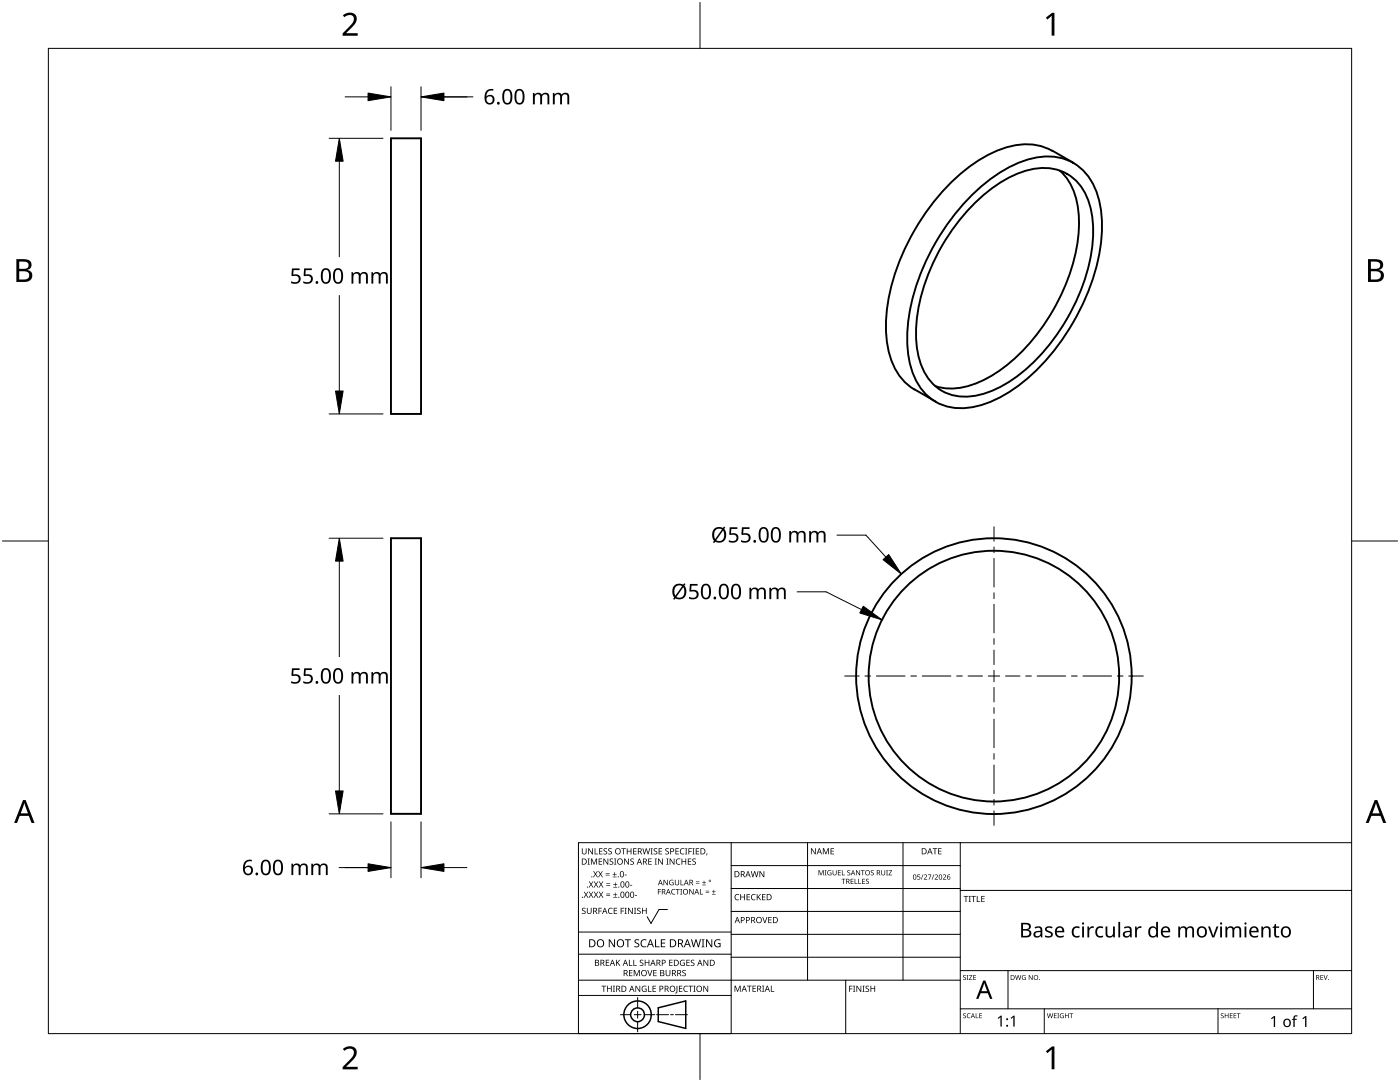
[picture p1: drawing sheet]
<svg xmlns="http://www.w3.org/2000/svg" width="279mm" height="216mm" viewBox="0 0 279 216" stroke-linecap="round" stroke-linejoin="round" font-family="sans-serif">
<g fill="none" stroke="#000" stroke-width=".38">
<path d="M78 27.6h6v55h-6zM193.5 39.4a27.3 27.3 0 0 1 12.4-7.8 10.3 10.3 0 0 1 13.3 7.7 28.1 28.1 0 0 1-1.2 16.6 44.7 44.7 0 0 1-15.2 21.4 18.6 18.6 0 0 1-12.1 4.1 9.8 9.8 0 0 1-8.4-6.6 24.3 24.3 0 0 1-.5-14 45.8 45.8 0 0 1 11.7-21.4zM210 30.1a12.4 12.4 0 0 0-11.4 .1 36.1 36.1 0 0 0-14.9 13.7 40.3 40.3 0 0 0-6.9 22.1 14.2 14.2 0 0 0 4.6 10.9l1.1 .8M210 30.1l4.2 2.4M211.5 34a13.2 13.2 0 0 1 3.8 10 37.9 37.9 0 0 1-8.6 23 27.9 27.9 0 0 1-13.6 10.1 11.3 11.3 0 0 1-6.5-.1M194.5 40.5a23.3 23.3 0 0 1 11.9-6.8 9.4 9.4 0 0 1 11.2 7.6 27.1 27.1 0 0 1-1.7 16.2 38.6 38.6 0 0 1-15.4 19.2 13.4 13.4 0 0 1-11.3 1.8 10.4 10.4 0 0 1-6.1-8.6 32 32 0 0 1 3.8-18.8 41.3 41.3 0 0 1 7.6-10.6zM182.5 77.7l4.2 2.4M78 107.4h6v55h-6z"/>
<circle cx="198.3" cy="134.9" r="27.5"/>
<circle cx="198.3" cy="134.9" r="25"/>
</g>
<path d="M9.7 9.7h260v196.5h-260z" fill="none" stroke="#000" stroke-width=".2"/>
<path d="M139.7 .5v9.2M.5 108h9.2M269.7 108h9.2M139.7 206.2v9.2" fill="none" stroke="#000" stroke-width=".2"/>
<g fill="#000">
<path d="M68.4 3.1a1.64 1.64 0 0 1 2.8 .4 2.52 2.52 0 0 1-1.2 2.2l-.9 .9h2.3v.5h-3v-.4l1.2-1.2a1.95 1.95 0 0 0 .9-2.2 1.23 1.23 0 0 0-1.8 .1zM208.7 3.5l1.3-.9h.4v4.5h-.5v-4l-.9 .8zM68.4 209.3a1.64 1.64 0 0 1 2.8 .4 2.52 2.52 0 0 1-1.2 2.2l-.9 1h2.3v.5h-3v-.5l1.2-1.2a1.95 1.95 0 0 0 .9-2.1 1.23 1.23 0 0 0-1.8 .1zM208.7 209.8l1.3-1h.4v4.6h-.5v-4l-.9 .7z"/>
<path d="M3.3 51.7h1.3a1.28 1.28 0 0 1 1.7 1.3 1.04 1.04 0 0 1-.9 .9 1.23 1.23 0 0 1 1 1.5 1.23 1.23 0 0 1-1.5 .9h-1.6zM3.8 54.1v1.7h1a.86 .86 0 0 0 1-.9 .86 .86 0 0 0-1.1-.8zM3.8 52.2v1.4h.9a.78 .78 0 0 0 1-.7 .78 .78 0 0 0-1.1-.7z"/>
<path d="M273 51.7h1.3a1.28 1.28 0 0 1 1.7 1.3 1.04 1.04 0 0 1-.8 .9 1.23 1.23 0 0 1 1 1.5 1.23 1.23 0 0 1-1.6 .9h-1.6zM273.6 54.1v1.7h.9a.86 .86 0 0 0 1.1-.9 .86 .86 0 0 0-1.1-.8zM273.6 52.2v1.4h.8a.78 .78 0 0 0 1-.7 .78 .78 0 0 0-1.1-.7z"/>
<path d="M4.6 159.6h.5l1.8 4.6h-.6l-.6-1.4h-1.8l-.5 1.4h-.6zM4.8 160.2l-.7 2.1h1.5z"/>
<path d="M274.3 159.6h.6l1.7 4.6h-.6l-.5-1.4h-1.8l-.6 1.4h-.5zM274.6 160.2l-.7 2.1h1.4z"/>
</g>
<g fill="none" stroke="#000" stroke-width=".2">
<path d="M145.9 168.1v38.1h-30.5v-38.1h154.3M145.9 172.7h45.7M145.9 177.3h45.7M161.2 168.1v27.5M180.2 168.1v27.5M191.6 168.1v38.1M191.6 177.7h78.1M115.4 198.6h30.5M115.4 195.6h76.2M115.4 190.4h30.5M115.4 186h30.5M127.3 199v2.1"/>
<path d="M133.2 181.5h-1.7l-1.6 2.8-.7-1.4M145.9 181.9h45.7M145.9 186.4h45.7M145.9 191h45.7M168.8 195.6v10.6M191.6 193.7h78.1M201.2 193.7v7.6M262.1 193.7v7.6M123.8 202.5h2.1M126.6 202.5h1.3M127.3 201.8v1.4M127.3 203.8v2.1"/>
<path d="M128.6 202.5h2.1M131 202.5h2.4M133.8 202.5h.6M134.8 202.5h2.4M191.6 201.3h78.1M208.4 201.3v4.9M243.1 201.3v4.9"/>
</g>
<g fill="#000">
<path d="M116.1 169.3h.2v.8a.32 .32 0 0 0 .3 .3 .32 .32 0 0 0 .3-.3v-.8h.2v.8a.47 .47 0 0 1-.5 .4 .47 .47 0 0 1-.5-.5zM116.5 177.9h.2l.3 .5 .3-.5h.1l-.4 .6 .4 .6h-.1l-.3-.5-.4 .5h-.1l.4-.6zM117.3 171.3h.4l-.1 .1v1l.1 .1h-.4l.1-.1v-1zM117.4 169.3h.2l.6 1v-1h.1v1.2h-.1l-.7-1v1h-.1zM117.5 177.9h.2l.3 .5 .3-.5h.1l-.4 .6 .4 .6h-.1l-.4-.5-.3 .5h-.1l.4-.6zM117.5 175.9h.2l.3 .5 .3-.5h.1l-.4 .6 .5 .6h-.2l-.3-.5-.4 .5h-.1l.4-.6zM117.9 171.3h.3l.3 1 .4-1h.3v1.2h-.2v-1l-.4 1h-.1l-.4-1v1h-.2zM118.7 169.3h.1v1h.6v.2h-.7zM118.4 173.8h.1l.3 .5 .3-.5h.2l-.4 .6 .4 .7h-.1l-.4-.6-.3 .6h-.1l.4-.7zM118.5 177.9h.2l.2 .5 .3-.5h.2l-.4 .6 .4 .6h-.1l-.4-.5-.3 .5h-.1l.4-.6zM118.5 175.9h.2l.3 .5 .3-.5h.1l-.4 .6 .4 .6h-.1l-.3-.5-.4 .5h-.1l.4-.6zM119.5 171.3h.7v.1h-.6v.4h.5v.2h-.5v.4h.6v.1h-.7z"/>
<path d="M119.6 169.3h.6v.1h-.5v.4h.5v.1h-.5v.4h.5v.2h-.6zM119.4 173.8h.1l.3 .5 .3-.5h.2l-.4 .6 .4 .7h-.1l-.4-.6-.3 .6h-.2l.5-.7zM119.5 177.9h.1l.3 .5 .3-.5h.2l-.4 .6 .4 .6h-.1l-.4-.5-.3 .5h-.1l.4-.6zM119.5 175.9h.2l.3 .5 .3-.5h.1l-.4 .6 .4 .6h-.1l-.4-.5-.3 .5h-.1l.4-.6zM120.9 174.6h.8v.1h-.8zM120.9 174.2h.8v.1h-.8zM121 178.7h.8v.1h-.8zM121 178.3h.8v.1h-.8zM121 176.6h.8v.1h-.8zM121 176.3h.8v.1h-.8zM120.5 169.4l.4-.1h.3l-.1 .1a.25 .25 0 0 0-.4-.1 .25 .25 0 0 0 0 .4l.4 .3 .1 .2-.3 .3-.5-.1v-.1h.2a.27 .27 0 0 0 .4-.1 .27 .27 0 0 0-.3-.3l-.2-.2zM120.4 171.3h.2l.7 1-.1-1h.2v1.2h-.2l-.6-1v1h-.2z"/>
<path d="M121.4 169.4l.5-.1h.2v.1a.25 .25 0 0 0-.4-.1 .25 .25 0 0 0 0 .4l.4 .3v.2l-.2 .3-.5-.1v-.1h.1a.27 .27 0 0 0 .5-.1 .27 .27 0 0 0-.4-.3l-.2-.2zM122.3 174.9h.8v.2h-.8zM122.4 179h.8v.1h-.8zM122.4 177h.8v.1h-.8zM121.7 171.4l.4-.1 .3 .1-.1 .1a.25 .25 0 0 0-.4-.1 .25 .25 0 0 0 0 .4 .42 .42 0 0 1 .5 .5 .42 .42 0 0 1-.7 .2l-.1-.2 .2 .1a.27 .27 0 0 0 .5-.2 .27 .27 0 0 0-.4-.3l-.2-.2zM122.6 174h.1v.4h.4v.1h-.4v.4h-.1v-.4h-.3v-.1h.3zM122.7 178.1h.1v.4h.4v.1h-.4v.3h-.1v-.3h-.3v-.1h.3zM122.7 176.1h.2v.3h.3v.2h-.3v.3h-.2v-.3h-.3v-.2h.3zM122.6 171.3h.4l-.1 .1v1l.1 .1h-.4l.1-.1v-1zM124 169.3h.9v.1h-.4v1.1h-.1v-1.1h-.4zM124.7 174.5h.4v.2h-.4zM124.6 171.3h.1l.7 1v-1h.1v1.2h-.2l-.6-1v1h-.1z"/>
<path d="M125.7 176.6h.5v.1h-.5zM125.1 169.3h.1v.5h.7v-.5h.1v1.2h-.1v-.6h-.7v.6h-.1zM125.8 171.4l.5-.1 .2 .1v.1a.25 .25 0 0 0-.4-.1 .25 .25 0 0 0 0 .4 .42 .42 0 0 1 .4 .5 .42 .42 0 0 1-.7 .2v-.2l.1 .1a.27 .27 0 0 0 .5-.2 .27 .27 0 0 0-.4-.3l-.2-.2zM126.7 178.6h.4v.2h-.4zM126.4 169.3h.6v.1h-.5v.4h.5v.1h-.5v.4h.5v.2h-.6zM128.2 169.3h.2l.2 1 .3-1h.2l.2 1 .3-1h.1l-.3 1.2h-.1l-.3-1.1-.3 1.1h-.2zM129.4 171.3h.7v.1h-.6v.4h.5v.2h-.5v.4h.6v.1h-.7zM129.8 169.3h.5l-.2 .1v1l.2 .1h-.5l.2-.1v-1zM130.7 171.3h.4l-.1 .1v1l.1 .1h-.4l.1-.1v-1zM130.5 169.4l.4-.1h.3l-.1 .1a.25 .25 0 0 0-.4-.1 .25 .25 0 0 0 0 .4l.4 .3 .1 .2-.2 .3-.6-.1v-.1h.2a.27 .27 0 0 0 .4-.1 .27 .27 0 0 0-.3-.3l-.2-.2zM131.3 177.4h.6v.1h-.5v.4h.5v.1h-.5v.5h-.1zM131.4 169.3h.7v.1h-.5v.4h.5v.1h-.5v.4h.5v.2h-.7z"/>
<path d="M131.3 171.3h.2l.7 1v-1h.1v1.2h-.2l-.6-1v1h-.2zM132.4 175.6h.2l.6 .9v-.9h.1v1h-.2l-.6-.9v.9h-.1zM133 171.3h.4l-.1 .1v1l.1 .1h-.4l.1-.1v-1zM132.8 169.4l.4-.1h.3l-.1 .1a.25 .25 0 0 0-.3-.1 .25 .25 0 0 0 0 .4l.4 .3v.2l-.2 .3-.5-.1v-.1h.1a.27 .27 0 0 0 .5-.1 .27 .27 0 0 0-.4-.3l-.2-.2zM133.7 175.7l.5-.2 .2 .1v.1a.45 .45 0 0 0-.7 .4 .45 .45 0 0 0 .6 .4v-.3h-.2v-.1h.3v.5a.6 .6 0 0 1-.8-.1 .6 .6 0 0 1 .1-.8zM134.1 177.5l.4-.1h.3l-.1 .2a.44 .44 0 0 0-.6 .4 .44 .44 0 0 0 .6 .3 .52 .52 0 0 1-.7 0 .52 .52 0 0 1 .1-.8zM133.6 171.3h.2l.7 1v-1h.1v1.2h-.2l-.6-1v1h-.2zM134.9 177.4h.8v.1h-.4v1h-.1v-1h-.3zM135 171.5l.5-.2 .3 .1-.1 .1a.49 .49 0 0 0-.7 .4 .49 .49 0 0 0 .7 .5 .52 .52 0 0 1-.6 0 .52 .52 0 0 1-.2-.6zM134.8 169.3h.7v.1h-.6v.4h.5v.1h-.5v.4h.6v.2h-.7zM134.7 175.6h.1v.7a.28 .28 0 0 0 .3 .2 .28 .28 0 0 0 .3-.2v-.7h.1v.7a.42 .42 0 0 1-.4 .4 .42 .42 0 0 1-.4-.4zM135.8 175.6h.2v.9h.4v.1h-.6z"/>
<path d="M135.8 177.4h.3l-.1 .1v.9l.1 .1h-.3l.1-.1v-.9zM135.8 169.4l.4-.1h.4l-.1 .1h-.2a.49 .49 0 0 0-.4 .6 .49 .49 0 0 0 .7 .3 .52 .52 0 0 1-.7 .1 .52 .52 0 0 1-.2-.6zM136 171.3h.2v.5h.6v-.5h.1v1.2h-.1v-.5h-.6v.5h-.2zM136.7 169.3h.5l-.2 .1v1l.2 .1h-.5l.2-.1v-1zM137.4 169.3h.7v.1h-.6v.4h.5v.2h-.5v.5h-.1zM137.3 171.3h.7v.1h-.6v.4h.5v.2h-.5v.4h.6v.1h-.7zM137.6 177.4h.1l.6 .9v-.9h.1v1.1h-.1l-.6-.9v.9h-.1zM138.2 169.3h.4l-.1 .1v1l.1 .1h-.4l.1-.1v-1zM138.9 176.2h.7v.1h-.7zM138.9 175.9h.7v.1h-.7zM138.2 171.4l.4-.1 .3 .1-.1 .1a.25 .25 0 0 0-.4-.1 .25 .25 0 0 0 0 .4 .42 .42 0 0 1 .5 .5 .42 .42 0 0 1-.7 .2l-.1-.2 .2 .1a.27 .27 0 0 0 .5-.2 .27 .27 0 0 0-.4-.3l-.2-.2zM138.9 169.3h.6v.1h-.5v.4h.5v.1h-.5v.4h.5v.2h-.6z"/>
<path d="M139.7 177.4h.1v1h.5v.1h-.6zM140.1 176.5h.8v.1h-.8zM140.5 175.7h.1v.3h.3v.2h-.3v.3h-.1v-.3h-.4v-.2h.4zM140.8 178h.7v.2h-.7zM140.8 177.7h.7v.1h-.7zM141 170.3h.2l-.3 .4zM142.1 178.4h.7v.1h-.7zM142.4 177.6h.1v.3h.3v.1h-.3v.3h-.1v-.3h-.3v-.1h.3zM146.8 178.6l.4-.2 .3 .1v.1a.49 .49 0 0 0-.7 .4 .49 .49 0 0 0 .7 .5 .52 .52 0 0 1-.7 0 .52 .52 0 0 1-.2-.6zM147.7 178.4h.2v.5h.6v-.5h.2v1.2h-.2v-.5h-.6v.5h-.2zM149 178.4h.7v.1h-.5v.4h.4v.2h-.4v.4h.5v.1h-.7zM150 178.6l.5-.2 .3 .1-.1 .1a.49 .49 0 0 0-.7 .4 .49 .49 0 0 0 .8 .5 .52 .52 0 0 1-.7 0 .52 .52 0 0 1-.2-.6z"/>
<path d="M149.8 173.8h.2l.3 1.1 .2-1.1h.2l.3 1.1 .2-1.1h.2l-.3 1.2h-.2l-.3-1-.3 1h-.1zM151 178.4h.2v.6l.5-.6h.2l-.5 .5 .5 .7h-.2l-.4-.6-.1 .6h-.2zM151.6 173.8h.1l.7 1v-1h.1v1.2h-.1l-.7-1v1h-.1zM152.1 178.4h.7v.1h-.6v.4h.5v.2h-.5v.4h.6v.1h-.7zM161.8 169.3h.2l.7 1v-1h.1v1.2h-.2l-.6-1v1h-.2zM163.4 173.6h.2l.3 .9 .3-.9h.2v1.1h-.1v-.9l-.5 .9-.3-.9v.9h-.1zM164.2 169.3h.2l.4 .9 .4-.9h.2v1.2h-.1v-1.1l-.4 1.1h-.1l-.4-1.1v1.1h-.2zM164.6 173.6h.3l-.1 .1v.9l.1 .1h-.3l.1-.1v-.9zM165.2 173.8l.5-.2 .2 .1v.1a.42 .42 0 0 0-.7 .3 .42 .42 0 0 0 .6 .4v-.3h-.2v-.1h.3v.5a.56 .56 0 0 1-.7-.1 .56 .56 0 0 1 0-.7zM165.8 169.3h.6v.1h-.5v.4h.5v.1h-.5v.4h.5v.2h-.6zM166.2 173.6h.1v.7a.26 .26 0 0 0 .3 .3 .26 .26 0 0 0 .2-.3v-.7h.2v.7a.39 .39 0 0 1-.4 .4 .39 .39 0 0 1-.4-.4zM167.2 173.6h.6v.2h-.4v.3h.4v.1h-.4v.3h.4v.2h-.6z"/>
<path d="M168 173.6h.1v.9h.5v.2h-.6zM168 175.4h.7v.1h-.3v.9h-.1v-.9h-.3zM169.1 173.7l.4-.1 .2 .1v.1a.24 .24 0 0 0-.4-.1 .24 .24 0 0 0-.1 .3 .24 .24 0 0 0 .3 .1l.2 .2v.3l-.4 .1-.2-.1v-.1a.26 .26 0 0 0 .4 .1 .26 .26 0 0 0 .1-.4 .26 .26 0 0 0-.4-.1zM169.8 175.4h.5v.1h-.4v.3h.4v.1h-.4v.4h.4v.1h-.5zM170.6 175.4h.1v.9h.4v.1h-.5zM171.3 175.4h.1v.9h.5v.1h-.6zM170.8 173.6h.2l.5 .9v-.9h.1v1.1h-.1l-.6-.9 .1 .9h-.2zM171.8 173.6h.8v.2h-.4v.9h-.1v-.9h-.3zM172.1 175.4h.5v.1h-.4v.3h.4v.1h-.4v.4h.4v.1h-.5zM172.9 175.5l.3-.2 .2 .1v.1a.24 .24 0 0 0-.3-.1 .24 .24 0 0 0-.2 .3 .24 .24 0 0 0 .4 .1l.1 .2-.1 .3-.4 .1v-.2a.26 .26 0 0 0 .3 .1 .26 .26 0 0 0 .1-.3 .26 .26 0 0 0-.4-.2zM173.8 173.7l.4-.1 .2 .1-.1 .1a.24 .24 0 0 0-.3-.1 .24 .24 0 0 0-.1 .3 .24 .24 0 0 0 .3 .1l.2 .2v.3l-.4 .1-.2-.1v-.1a.26 .26 0 0 0 .4 .1 .26 .26 0 0 0 .1-.4 .26 .26 0 0 0-.4-.1zM175.9 173.6h.1v.7a.26 .26 0 0 0 .3 .3 .26 .26 0 0 0 .2-.3v-.7h.2v.7a.39 .39 0 0 1-.4 .4 .39 .39 0 0 1-.4-.4z"/>
<path d="M176.8 173.6h.4l-.1 .1v.9l.1 .1h-.4l.2-.1v-.9zM177.3 173.6h.7l-.5 .9h.5v.2h-.7l.6-.9h-.6zM183.1 174.5h.5v.1h-.4v.3a.34 .34 0 0 1 .4 .2 .34 .34 0 0 1-.1 .4 .34 .34 0 0 1-.5-.1 .27 .27 0 0 0 .4 .1 .27 .27 0 0 0 .1-.4 .27 .27 0 0 0-.4-.1zM184.2 174.5h.1l-.4 1h-.1zM184.4 174.6a.37 .37 0 0 1 .6 0 .37 .37 0 0 1-.3 .6l-.2 .2h.5v.1h-.6l.2-.4a.27 .27 0 0 0 .3-.3 .27 .27 0 0 0-.4-.2zM185.2 174.5h.7l-.5 1h-.1l.4-.9h-.5zM186.3 174.5h.2l-.4 1h-.2zM186.1 169.3h.9v.1h-.3v1.1h-.2v-1.1h-.4zM186.5 174.6a.37 .37 0 0 1 .6 0 .37 .37 0 0 1-.2 .6l-.2 .2h.5v.1h-.7l.3-.4a.27 .27 0 0 0 .3-.3 .27 .27 0 0 0-.4-.2zM187.2 169.3h.7v.1h-.5v.4h.5v.1h-.5v.4h.5v.2h-.7zM188.2 174.6a.37 .37 0 0 1 .6 0 .37 .37 0 0 1-.3 .6l-.2 .2h.5v.1h-.6l.2-.4a.27 .27 0 0 0 .3-.3 .27 .27 0 0 0-.4-.2zM192.3 178.8h.9v.1h-.3v1.1h-.2v-1.1h-.4z"/>
<path d="M193.3 178.8h.5l-.2 .1v1l.2 .1h-.5l.2-.1v-1zM193.8 178.8h1v.1h-.4v1.1h-.2v-1.1h-.4zM194.9 178.8h.2v1.1h.5v.1h-.7zM195.8 178.8h.7v.1h-.5v.4h.5v.1h-.5v.5h.5v.1h-.7zM116.2 181.3l.4-.2 .3 .1-.1 .1a.25 .25 0 0 0-.4-.1 .25 .25 0 0 0 0 .4l.4 .2 .1 .3-.3 .3-.5-.1v-.1h.2a.27 .27 0 0 0 .4-.1 .27 .27 0 0 0-.3-.3l-.2-.2zM117.1 181.1h.2v.8a.32 .32 0 0 0 .3 .3 .32 .32 0 0 0 .3-.3v-.8h.2v.8a.47 .47 0 0 1-.5 .5 .47 .47 0 0 1-.5-.5zM119.4 181.1h.7v.2h-.5v.4h.5v.1h-.5v.6h-.2zM120 196.7h1v.1h-.4v1.1h-.2v-1.1h-.4zM120.9 191.5h.7v.1h-.5v.4h.4v.2h-.4v.4h.5v.1h-.7zM121.5 181.3l.4-.2 .4 .1-.1 .1a.49 .49 0 0 0-.7 .5 .49 .49 0 0 0 .7 .4 .52 .52 0 0 1-.6 .1 .52 .52 0 0 1-.3-.6zM121.1 196.7h.2v.5h.6v-.5h.2v1.2h-.2v-.6h-.6v.6h-.2zM121.5 187.4h.2l.9 1.3v-1.3h.1v1.6h-.2l-.8-1.3v1.3h-.2z"/>
<path d="M122.3 196.7h.4l-.1 .1v1l.1 .1h-.4l.2-.1v-1zM122.5 181.1h.7v.2h-.6v.4h.5v.1h-.5v.4h.6v.2h-.7zM122.9 191.5h.2v.6l.5-.6h.2l-.5 .5 .5 .7h-.2l-.4-.6-.1 .6h-.2zM123.9 181.1h.6v.2h-.5v.4h.5v.1h-.5v.6h-.1zM124.7 181.1h.4l-.2 .2v.9l.2 .2h-.4l.1-.2v-.9zM124.7 187.4h1.2v.2h-.5v1.4h-.2v-1.4h-.5zM125.5 191.5h.2v1.1h.5v.1h-.7zM125.5 193.6h.7v.1h-.5v.4h.5v.1h-.5v.4h.5v.2h-.7zM125.3 181.1h.2l.7 1.1-.1-1.1h.2v1.3h-.2l-.6-1v1h-.2zM126.4 191.5h.2v1.1h.5v.1h-.7zM126.5 181.1h.5l-.2 .2v.9l.2 .2h-.5l.2-.2v-.9zM126.5 193.6h.2l.4 1 .4-1h.2v1.2h-.2v-1.1l-.4 1.1h-.1l-.4-1.1v1.1h-.1z"/>
<path d="M126.7 187.6l.3-.2 .6 .1-.2 .1a.33 .33 0 0 0-.6 .2 .33 .33 0 0 0 .4 .4 .47 .47 0 0 1 .4 .6 .47 .47 0 0 1-.7 .2h-.3v-.2h.2a.35 .35 0 0 0 .6-.2 .35 .35 0 0 0-.5-.4l-.3-.2zM126.8 196.7h.2l.6 1v-1h.2v1.2h-.2l-.7-1 .1 1h-.2zM127.2 181.3l.4-.2 .3 .1-.1 .1a.25 .25 0 0 0-.4-.1 .25 .25 0 0 0 0 .4l.4 .2 .1 .3-.3 .3-.5-.1v-.1h.2a.27 .27 0 0 0 .4-.1 .27 .27 0 0 0-.3-.3l-.2-.2zM127.7 191.6l.5-.1 .2 .1v.1a.25 .25 0 0 0-.4-.1 .25 .25 0 0 0 0 .4l.4 .2v.3l-.2 .2h-.5v-.2l.1 .1a.27 .27 0 0 0 .5-.2 .27 .27 0 0 0-.4-.3l-.2-.2zM128 187.6l.6-.2 .4 .1v.2a.64 .64 0 0 0-1 .5 .64 .64 0 0 0 1 .6v.2a.83 .83 0 0 1-1.1-.3 .83 .83 0 0 1 .1-1.1zM128.2 196.8l.6-.1 .2 .1v.1a.5 .5 0 0 0-.8 .4 .5 .5 0 0 0 .7 .5v-.4h-.3v-.1h.4v.6a.66 .66 0 0 1-.8-.2 .66 .66 0 0 1 0-.9zM128.1 181.1h.2v.6h.6v-.6h.2v1.3h-.2v-.6h-.6v.6h-.2zM129.2 193.6h.1l.4 1 .3-1h.2l-.4 1.2h-.2zM129.3 196.7h.2v1.1h.5v.1h-.7zM128.7 191.5h.1v.5h.6v-.5h.2v1.2h-.2v-.5h-.6v.5h-.1zM130.7 187.4h.2v1.4h.7v.2h-.9zM130.2 196.7h.7v.1h-.5v.4h.5v.1h-.5v.5h.5v.1h-.7z"/>
<path d="M130.4 193.6h.6v.1h-.5v.4h.5v.1h-.5v.4h.5v.2h-.6zM131.9 187.4h.9v.2h-.7v.5h.6v.2h-.6v.5h.7v.2h-.9zM132.8 193.6h.2v.7a.32 .32 0 0 0 .3 .4 .32 .32 0 0 0 .3-.4v-.7h.2v.7a.47 .47 0 0 1-.5 .5 .47 .47 0 0 1-.5-.5zM133.5 191.5h.7v.1h-.5v.4h.5v.2h-.5v.4h.5v.1h-.7zM135 196.7h.2v1.3l-.1 .2h-.3l-.1-.1 .3-.2zM135.5 196.7h.7v.1h-.5v.4h.4v.1h-.4v.5h.5v.1h-.7zM135.8 191.7l.5-.2 .4 .1-.1 .1a.5 .5 0 0 0-.8 .4 .5 .5 0 0 0 .7 .5v-.4h-.2v-.1h.4v.6a.66 .66 0 0 1-.9-.1 .66 .66 0 0 1 0-.9zM136.2 193.7l.4-.2 .3 .1-.1 .1a.25 .25 0 0 0-.4-.1 .25 .25 0 0 0 0 .4 .42 .42 0 0 1 .5 .6 .42 .42 0 0 1-.7 .2l-.1-.2h.2a.27 .27 0 0 0 .5-.1 .27 .27 0 0 0-.4-.3l-.2-.2zM136.5 196.8l.5-.1 .3 .1-.1 .1a.49 .49 0 0 0-.7 .4 .49 .49 0 0 0 .8 .4 .52 .52 0 0 1-.7 .1 .52 .52 0 0 1-.2-.6zM137 191.5h.7v.1h-.6v.4h.5v.2h-.5v.4h.6v.1h-.7zM137.4 196.7h.9v.1h-.4v1.1h-.1v-1.1h-.4zM137.9 191.6l.4-.1 .3 .1-.1 .1a.25 .25 0 0 0-.4-.1 .25 .25 0 0 0 0 .4l.4 .2 .1 .3-.2 .2h-.6v-.2l.2 .1a.27 .27 0 0 0 .5-.2 .27 .27 0 0 0-.4-.3l-.2-.2z"/>
<path d="M138.4 196.7h.4l-.1 .1v1l.1 .1h-.4l.1-.1v-1zM137.9 187.4h.2l.3 1.4 .4-1.4h.2l.4 1.4 .3-1.4h.2l-.4 1.6h-.2l-.4-1.3-.4 1.3h-.2zM140 187.4h.6l-.2 .2v1.3l.2 .1h-.6l.2-.1v-1.3zM140.4 196.7h.1l.7 1v-1h.1v1.2h-.1l-.7-1v1h-.1zM140.4 191.5h.2l.6 1v-1h.1v1.2h-.1l-.7-1v1h-.1zM140.9 187.4h.2l.9 1.3v-1.3h.2v1.6h-.3l-.8-1.3v1.3h-.2zM142.7 187.6l.7-.2 .4 .1-.1 .2a.65 .65 0 0 0-1 .5 .65 .65 0 0 0 .9 .6v-.4h-.3v-.2h.5v.7a.86 .86 0 0 1-1.1-.1 .86 .86 0 0 1 0-1.2zM146.6 196.7h.2l.4 1 .4-1h.2v1.2h-.1v-1.1l-.4 1.1h-.2l-.4-1.1v1.1h-.1zM149.1 196.7h.9v.1h-.4v1.1h-.1v-1.1h-.4zM150.2 196.7h.7v.1h-.6v.4h.5v.1h-.5v.5h.6v.1h-.7zM152.1 183h.2l.3 1 .4-1h.2l-.5 1.2h-.1zM152.1 196.7h.4l-.1 .1v1l.1 .1h-.4l.1-.1v-1z"/>
<path d="M153.8 196.7h.2v1.1h.5v.1h-.7zM153.3 183h.7v.1h-.5v.4h.5v.1h-.5v.5h.5v.1h-.7zM169.5 196.7h.6v.1h-.5v.5h.5v.1h-.5v.5h-.1zM170.2 196.7h.5l-.2 .1v1l.2 .1h-.5l.2-.1v-1zM170.9 196.7h.2l.6 1v-1h.2v1.2h-.2l-.6-1v1h-.2zM172.1 196.7h.5l-.2 .1v1l.2 .1h-.5l.2-.1v-1zM172.8 196.8l.4-.1h.2v.2a.25 .25 0 0 0-.4-.1 .25 .25 0 0 0 0 .4l.4 .2 .1 .3-.3 .2h-.5v-.2l.2 .1a.27 .27 0 0 0 .4-.2 .27 .27 0 0 0-.3-.3l-.3-.2zM173.7 196.7h.2v.5h.6v-.5h.2v1.2h-.2v-.6h-.6v.6h-.2zM192.2 194.7l.4-.1h.2l-.1 .1a.24 .24 0 0 0-.3 0 .24 .24 0 0 0-.1 .3 .24 .24 0 0 0 .4 .1l.1 .1-.1 .3h-.4l-.1-.1a.24 .24 0 0 0 .3 .1 .24 .24 0 0 0 .1-.3l-.4-.3zM192.9 194.6h.4l-.1 .1v.7l.1 .1h-.4l.1-.1v-.7zM193.4 194.6h.6l-.5 .8h.6v.1h-.7l.5-.8h-.5zM194.2 194.6h.6v.1h-.4v.3h.4v.1h-.4v.3h.4v.1h-.6z"/>
<path d="M202.6 194.6h.1l.2 .8 .2-.8h.2l.2 .8 .2-.8h.1l-.2 .9h-.2l-.2-.8-.2 .8h-.2zM204.1 194.7l.3-.1h.3l-.1 .1a.4 .4 0 0 0-.6 .4 .4 .4 0 0 0 .6 .3v-.3l-.2-.1h.3v.5a.53 .53 0 0 1-.7-.1 .53 .53 0 0 1 .1-.7zM205.3 194.6h.2l.5 .8v-.8h.1v.9h-.2l-.5-.8v.8h-.1zM208.7 185.1a1.29 1.29 0 0 1 1.4-.1l-.2 .3-.4-.2a.35 .35 0 0 0-.6 .2 .35 .35 0 0 0 .4 .4l.7 .4 .1 .3a1 1 0 0 1-1.5 .6v-.4l.7 .2 .4-.1v-.4l-.5-.2a.65 .65 0 0 1-.5-1zM214.2 185.1l.4-.2 .5-.1 .4 .1-.1 .3a.8 .8 0 0 0-1.2 .7 .8 .8 0 0 0 1.1 .8h.1v.3l-.5 .1a1.17 1.17 0 0 1-1-.8 1.17 1.17 0 0 1 .3-1.2zM217 184.9h.3l.1 .4 .4-.4 .5-.1v.4h-.5l-.3 .3-.1 1.6h-.4zM218.8 185.1l.5-.2 .5-.1 .4 .1-.1 .3a.8 .8 0 0 0-1.2 .7 .8 .8 0 0 0 1.1 .8h.1v.3a1.12 1.12 0 0 1-1.4-.3 1.12 1.12 0 0 1 0-1.4zM220.6 184.9h.4v1.4a.59 .59 0 0 0 .7 .5 .59 .59 0 0 0 .4-.8v-1.1h.4v2.2h-.3l-.1-.3a.84 .84 0 0 1-.9 .3 .84 .84 0 0 1-.6-.8zM226.5 184.9h.3l.1 .4 .4-.4 .5-.1v.4h-.5l-.3 .3-.1 1.6h-.4zM235.2 184.9h.2l.1 .3a.83 .83 0 0 1 1.4 0 .78 .78 0 0 1 .8-.3 .78 .78 0 0 1 .6 .7v1.5h-.4v-1.5a.54 .54 0 0 0-.6-.5 .54 .54 0 0 0-.4 .7v1.3h-.4v-1.5a.55 .55 0 0 0-.6-.5 .55 .55 0 0 0-.4 .8v1.2h-.3zM241.1 184.9h.4l.6 1.8 .7-1.8h.4l-.9 2.2h-.4zM244.6 184.9h.3v.3a.83 .83 0 0 1 1.4 0 .78 .78 0 0 1 .9-.3 .78 .78 0 0 1 .5 .7v1.5h-.4v-1.5a.54 .54 0 0 0-.6-.5 .54 .54 0 0 0-.4 .7v1.3h-.3v-1.5a.55 .55 0 0 0-.7-.5 .55 .55 0 0 0-.4 .8v1.2h-.3z"/>
<path d="M251.7 184.9h.3l.1 .3a.83 .83 0 0 1 .9-.3 .83 .83 0 0 1 .6 .7v1.5h-.4v-1.4a.59 .59 0 0 0-.7-.6 .59 .59 0 0 0-.4 .8v1.2h-.4zM254.4 184.4h.2v.5h.7v.2h-.7v1.3l.2 .4h.5v.2a.67 .67 0 0 1-1-.6v-1.3h-.3v-.1l.3-.2zM263.5 194.6h.6v.1h-.5v.3h.4v.1h-.4v.3h.5v.1h-.6zM264.1 194.6h.2l.2 .8 .3-.8h.2l-.4 .9h-.1zM192.2 202.3l.4-.1h.2l-.1 .1a.24 .24 0 0 0-.3 0 .24 .24 0 0 0-.1 .3 .24 .24 0 0 0 .4 .1l.1 .2-.1 .2-.4 .1-.1-.2a.24 .24 0 0 0 .3 .1 .24 .24 0 0 0 .1-.3l-.4-.2zM193.1 202.3l.6-.1-.3 .1a.4 .4 0 0 0-.3 .5 .4 .4 0 0 0 .5 .2 .46 .46 0 0 1-.6 0 .46 .46 0 0 1 .1-.7zM194.7 202.2h.1v.8h.5v.2h-.6zM195.4 202.2h.6v.1h-.4v.3h.4v.1h-.4v.4h.4v.1h-.6zM199.1 203.1l.6-.4h.2v2.1h-.2v-1.9l-.5 .4zM201.7 203.1l.6-.4h.2v2.1h-.3v-1.9l-.4 .4zM209 202.2h.1l.2 .8 .2-.8h.1l.3 .8 .2-.8h.1l-.3 1h-.1l-.2-.9-.3 .9h-.1zM210.3 202.2h.6v.1h-.4v.3h.3v.1h-.3v.4h.4v.1h-.6z"/>
<path d="M211 202.2h.4l-.2 .1v.8l.2 .1h-.4l.1-.1v-.8zM211.6 202.3l.7-.1-.1 .1a.4 .4 0 0 0-.6 .4 .4 .4 0 0 0 .6 .3v-.2l-.2-.2h.3v.5a.53 .53 0 0 1-.7-.1 .53 .53 0 0 1 0-.7zM212.5 202.2h.2v.4h.5v-.4h.1v1h-.1v-.5h-.5v.5h-.2zM213.4 202.2h.8v.1h-.3v.9h-.2v-.9h-.3zM243.7 202.3l.3-.1h.2v.1a.24 .24 0 0 0-.3 0 .24 .24 0 0 0-.1 .3 .24 .24 0 0 0 .3 .1l.1 .2-.1 .2-.4 .1-.1-.2a.24 .24 0 0 0 .4 .1 .24 .24 0 0 0 0-.3l-.3-.2zM244.4 202.2h.2v.4h.5v-.4h.1v1h-.1v-.5h-.5v.5h-.2zM245.4 202.2h.6v.1h-.4v.3h.4v.1h-.4v.4h.4v.1h-.6zM246.2 202.2h.5v.1h-.4v.3h.4v.1h-.4v.4h.4v.1h-.5zM246.8 202.2h.8v.1h-.3v.9h-.2v-.9h-.3zM253.7 203.2l.6-.5h.2v2.2h-.3v-1.9l-.4 .4zM258.2 202.7l.3-.1h.5l-.1 .3-.4-.1-.1 .2v.3h.4v.2h-.4v1.4h-.3v-1.4h-.3l.3-.2zM259.9 203.2l.6-.5h.2v2.2h-.2v-1.9l-.5 .4z"/>
<path d="M116.1 171.3h.4a.61 .61 0 0 1 .6 .6 .61 .61 0 0 1-.6 .6h-.4zM116.3 171.4v1h.1a.48 .48 0 0 0 .5-.5 .48 .48 0 0 0-.4-.5z"/>
<path d="M122.7 169.9a.61 .61 0 0 1 1.2 0 .61 .61 0 0 1-1.2 0zM123 169.5a.47 .47 0 0 0-.1 .7 .47 .47 0 0 0 .8 0v-.1a.45 .45 0 0 0-.1-.6 .45 .45 0 0 0-.6 0z"/>
<path d="M123.1 171.9a.61 .61 0 0 1 1.2 0 .61 .61 0 0 1-1.2 0zM123.5 171.5l-.2 .4a.45 .45 0 0 0 .7 .4 .45 .45 0 0 0 0-.8l-.2-.1z"/>
<path d="M123.9 173.9a.51 .51 0 0 1 .6 .1 .51 .51 0 0 1 0 .7 .44 .44 0 0 1-.6 .3 .44 .44 0 0 1-.2-.6zM123.9 174v.1a.48 .48 0 0 0 .3 .8 .53 .53 0 0 0 .2-.5 .53 .53 0 0 0-.4-.4z"/>
<path d="M124 178a.44 .44 0 0 1 .5 0 .44 .44 0 0 1 .1 .5 .46 .46 0 0 1-.4 .7 .46 .46 0 0 1-.4-.7zM124.1 178.1l-.1 .2a.45 .45 0 0 0 .3 .7 .53 .53 0 0 0 .2-.5 .53 .53 0 0 0-.4-.4z"/>
<path d="M124 176a.44 .44 0 0 1 .5 0 .44 .44 0 0 1 .1 .5 .46 .46 0 0 1-.4 .6 .46 .46 0 0 1-.4-.7zM124.1 176.1l-.1 .4a.31 .31 0 0 0 .2 .5 .31 .31 0 0 0 .3-.5l-.1-.4z"/>
<path d="M124.9 178a.5 .5 0 0 1 .7 .1 .5 .5 0 0 1 0 .6 .44 .44 0 0 1-.6 .4 .44 .44 0 0 1-.2-.6zM125 178.1a.48 .48 0 0 0-.1 .6 .48 .48 0 0 0 .4 .3l.1-.8-.2-.2z"/>
<path d="M124.9 176a.44 .44 0 0 1 .6 0 .44 .44 0 0 1 .1 .5 .46 .46 0 0 1-.5 .6 .46 .46 0 0 1-.3-.7zM125 176.1l-.1 .4a.31 .31 0 0 0 .3 .5 .31 .31 0 0 0 .2-.5v-.4z"/>
<path d="M125.9 178a.5 .5 0 0 1 .6 .1 .5 .5 0 0 1 0 .6 .44 .44 0 0 1-.5 .4 .44 .44 0 0 1-.2-.6zM126 178.1l-.1 .1a.48 .48 0 0 0 .4 .8 .53 .53 0 0 0 .2-.5 .53 .53 0 0 0-.5-.4z"/>
<path d="M127.3 169.3h.3a.35 .35 0 0 1 .5 .2 .35 .35 0 0 1-.3 .4l.4 .6h-.2l-.3-.5h-.3v.5h-.1zM127.4 169.4v.4h.2a.23 .23 0 0 0 .3-.2 .23 .23 0 0 0-.3-.2z"/>
<path d="M127.5 171.3h.2l.4 1.2h-.1l-.2-.4h-.4l-.2 .4h-.1zM127.6 171.5l-.2 .5h.4z"/>
<path d="M128.3 171.3h.3a.35 .35 0 0 1 .5 .2 .35 .35 0 0 1-.3 .5l.4 .5h-.2l-.3-.5h-.2v.5h-.2zM128.5 171.4v.5h.1a.23 .23 0 0 0 .3-.2 .23 .23 0 0 0-.3-.3z"/>
<path d="M131.7 175.5h.1l.5 1.1h-.2l-.1-.3h-.4l-.2 .3h-.1zM131.8 175.7l-.2 .5h.4z"/>
<path d="M132.1 177.4h.3a.31 .31 0 0 1 .4 .2 .31 .31 0 0 1-.2 .4l.3 .5h-.2l-.3-.5h-.2v.5h-.1zM132.2 177.5v.4h.2a.21 .21 0 0 0 .2-.2 .21 .21 0 0 0-.2-.2z"/>
<path d="M133.3 177.4h.1l.5 1.1h-.2l-.1-.4h-.4l-.2 .4h-.1zM133.4 177.5l-.2 .5h.4z"/>
<path d="M133.8 169.3h.6l.1 .2-.1 .4-.5 .1v.5h-.1zM133.9 169.4v.5a.29 .29 0 0 0 .5-.3 .29 .29 0 0 0-.5-.2z"/>
<path d="M136.9 175.5h.1l.4 1.1h-.1l-.1-.3h-.5l-.1 .3h-.1zM137 175.7l-.2 .5h.3z"/>
<path d="M136.2 177.9a.55 .55 0 0 1 1.1 0 .55 .55 0 0 1-1.1 0zM136.4 177.9a.45 .45 0 0 0 .9 0 .45 .45 0 0 0-.9 0z"/>
<path d="M137.6 175.6h.3a.31 .31 0 0 1 .4 .2 .31 .31 0 0 1-.2 .4l.3 .4h-.2l-.2-.4h-.3v.4h-.1zM137.7 175.7v.4h.2a.21 .21 0 0 0 .3-.2 .21 .21 0 0 0-.3-.2z"/>
<path d="M139 177.4h.1l.4 1.1h-.1l-.1-.4h-.5l-.1 .4h-.1zM139.1 177.5l-.2 .5h.3z"/>
<path d="M139.8 169.3h.4a.54 .54 0 0 1 .6 .6 .56 .56 0 0 1-.7 .6h-.3zM140 169.4v.9h.1a.48 .48 0 0 0 .5-.4 .48 .48 0 0 0-.4-.5z"/>
<path d="M141.4 175.8a.25 .25 0 0 1 .5 0 .25 .25 0 0 1-.5 0zM141.5 175.8a.15 .15 0 0 0 .3 0 .15 .15 0 0 0-.3 0z"/>
<path d="M146.6 173.8h.4a.61 .61 0 0 1 .6 .6 .61 .61 0 0 1-.7 .6h-.3zM146.8 174v.9h.1a.43 .43 0 0 0 .5-.5 .41 .41 0 0 0-.4-.4z"/>
<path d="M147.8 173.8h.4a.35 .35 0 0 1 .4 .3 .35 .35 0 0 1-.2 .4l.3 .5h-.2l-.3-.5h-.2v.5h-.2zM148 174v.4h.2a.23 .23 0 0 0 .3-.2 .23 .23 0 0 0-.3-.2z"/>
<path d="M149.2 173.8h.1l.5 1.2h-.1l-.2-.3h-.5l-.1 .3h-.2zM149.3 174l-.2 .5h.4z"/>
<path d="M153 178.4h.4a.55 .55 0 0 1 .6 .6 .56 .56 0 0 1-.6 .6h-.4zM153.2 178.5v1h.1a.48 .48 0 0 0 .5-.5 .48 .48 0 0 0-.4-.5z"/>
<path d="M163.4 169.2h.2l.5 1.3h-.2l-.2-.4h-.4l-.2 .4h-.1zM163.5 169.4l-.2 .6h.4z"/>
<path d="M168.9 175.4h.3a.29 .29 0 0 1 .3 .2 .29 .29 0 0 1-.2 .3l.3 .5h-.1l-.3-.4h-.2v.4h-.1zM169 175.5v.3h.2a.2 .2 0 0 0 .2-.1 .2 .2 0 0 0-.2-.2z"/>
<path d="M170.2 173.6h.1l.4 1.1h-.1l-.2-.4h-.4l-.1 .4h-.1zM170.2 173.8l-.1 .4h.3z"/>
<path d="M172.6 174.1a.51 .51 0 0 1 1 0 .51 .51 0 0 1-1 0zM172.8 174.1a.4 .4 0 0 0 .8 0 .4 .4 0 0 0-.8 0z"/>
<path d="M175 173.6h.3a.29 .29 0 0 1 .3 .2 .29 .29 0 0 1-.2 .4l.3 .5h-.1l-.3-.5h-.2v.5h-.1zM175.1 173.7v.4h.2a.2 .2 0 0 0 .2-.2 .2 .2 0 0 0-.2-.2z"/>
<path d="M182.3 174.6h.4l.2 .5a.38 .38 0 0 1-.5 .4 .38 .38 0 0 1-.2-.6zM182.4 174.6l-.1 .2a.38 .38 0 0 0 .3 .6 .41 .41 0 0 0 .2-.5 .41 .41 0 0 0-.4-.3z"/>
<path d="M184 169.3h.3a.61 .61 0 0 1 .6 .6 .61 .61 0 0 1-.6 .6h-.3zM184.1 169.4v.9h.2a.43 .43 0 0 0 .5-.4 .41 .41 0 0 0-.5-.5z"/>
<path d="M185.5 169.2h.1l.5 1.3h-.1l-.2-.4h-.5l-.1 .4h-.2zM185.6 169.4l-.2 .6h.4z"/>
<path d="M187.5 174.6l.1-.1a.51 .51 0 0 1 .4 .5 .51 .51 0 0 1-.5 .5l-.1-.4zM187.6 174.6l-.1 .2a.38 .38 0 0 0 .3 .6 .41 .41 0 0 0 .1-.5 .41 .41 0 0 0-.3-.3z"/>
<path d="M189.1 174.6l.5-.1-.4 .2-.1 .3a.33 .33 0 0 1 .5 .1 .33 .33 0 0 1-.2 .5 .33 .33 0 0 1-.4-.4zM189.1 175.2a.25 .25 0 0 0 .5 0 .25 .25 0 0 0-.5 0z"/>
<path d="M118.4 181.1h.3a.35 .35 0 0 1 .4 .3 .35 .35 0 0 1-.2 .4l.3 .6h-.1l-.3-.5h-.3v.5h-.1zM118.5 181.3v.4h.2a.23 .23 0 0 0 .3-.2 .23 .23 0 0 0-.3-.2z"/>
<path d="M118.7 191.5h.4a.31 .31 0 0 1 .4 .2 .31 .31 0 0 1-.2 .4 .33 .33 0 0 1 .3 .4 .33 .33 0 0 1-.4 .2h-.5zM118.9 192.2v.4h.2a.23 .23 0 0 0 .3-.2 .23 .23 0 0 0-.3-.2zM118.9 191.6v.4h.2a.21 .21 0 0 0 .3-.2 .21 .21 0 0 0-.3-.2z"/>
<path d="M117.6 187.4h.5a.71 .71 0 0 1 .7 .8 .73 .73 0 0 1-.8 .8h-.4zM117.8 187.6v1.2h.2a.56 .56 0 0 0 .6-.6 .54 .54 0 0 0-.6-.6z"/>
<path d="M119.8 191.5h.4a.35 .35 0 0 1 .4 .3 .35 .35 0 0 1-.2 .4l.3 .5h-.2l-.3-.5h-.2v.5h-.2zM120 191.6v.5h.2a.23 .23 0 0 0 .3-.2 .23 .23 0 0 0-.3-.3z"/>
<path d="M119.3 187.6a.74 .74 0 0 1 .9-.1 .74 .74 0 0 1 .4 .7 .77 .77 0 0 1-1.1 .8 .77 .77 0 0 1-.3-1.3zM119.5 187.7l-.2 .5a.56 .56 0 0 0 .7 .6 .56 .56 0 0 0 .3-.9 .51 .51 0 0 0-.8-.2z"/>
<path d="M120.6 181.1h.2l.4 1.3h-.1l-.2-.4h-.4l-.2 .4h-.1zM120.7 181.3l-.2 .6h.4z"/>
<path d="M122.2 191.5h.1l.5 1.2h-.2l-.1-.3h-.5l-.2 .3h-.1zM122.2 191.7l-.2 .5h.4z"/>
<path d="M123 196.7h.3a.35 .35 0 0 1 .4 .2 .35 .35 0 0 1-.2 .5l.3 .5h-.1l-.3-.5h-.3v.5h-.1zM123.1 196.8v.5h.2a.23 .23 0 0 0 .3-.3 .23 .23 0 0 0-.3-.2z"/>
<path d="M123.3 187.6a.74 .74 0 0 1 .8-.1 .74 .74 0 0 1 .5 .7 .77 .77 0 0 1-1.1 .8 .77 .77 0 0 1-.3-1.3zM123.5 187.7l-.2 .5a.56 .56 0 0 0 .7 .6 .56 .56 0 0 0 .3-.9 .51 .51 0 0 0-.8-.2z"/>
<path d="M124.5 193.6h.3a.35 .35 0 0 1 .4 .2 .35 .35 0 0 1-.2 .4l.3 .6h-.1l-.3-.5h-.3v.5h-.1zM124.6 193.7v.4h.2a.23 .23 0 0 0 .3-.2 .23 .23 0 0 0-.3-.2z"/>
<path d="M124 196.7h.4a.54 .54 0 0 1 .6 .6 .56 .56 0 0 1-.6 .6h-.4zM124.2 196.8v1h.2a.48 .48 0 0 0 .5-.5 .48 .48 0 0 0-.5-.5z"/>
<path d="M124.7 191.5h.2l.4 1.2h-.1l-.2-.3h-.4l-.2 .3h-.1zM124.8 191.7l-.2 .5h.4z"/>
<path d="M126 196.7h.2l.4 1.2h-.1l-.2-.4h-.4l-.2 .4h-.1zM126.1 196.8l-.2 .6h.4z"/>
<path d="M127.9 194.2a.61 .61 0 0 1 1.2 0 .61 .61 0 0 1-1.2 0zM128.2 193.8l-.1 .4a.45 .45 0 0 0 .7 .4 .45 .45 0 0 0 0-.8l-.2-.1z"/>
<path d="M129.7 187.4h.2l.6 1.6h-.2l-.2-.5h-.6l-.2 .5h-.2zM129.8 187.6l-.2 .7h.5z"/>
<path d="M130.2 191.5h.2l.5 1.2h-.2l-.2-.3h-.4l-.2 .3h-.1zM130.3 191.7l-.2 .5h.4z"/>
<path d="M131 191.5h.4a.35 .35 0 0 1 .4 .3 .35 .35 0 0 1-.2 .4l.3 .5h-.2l-.3-.5h-.2v.5h-.2zM131.2 191.6v.5h.2a.23 .23 0 0 0 .2-.2 .23 .23 0 0 0-.3-.3z"/>
<path d="M131.8 193.6h.3a.31 .31 0 0 1 .4 .1 .31 .31 0 0 1-.2 .4 .33 .33 0 0 1 .3 .4 .33 .33 0 0 1-.4 .3h-.4zM131.9 194.2v.4h.3a.23 .23 0 0 0 .2-.2 .23 .23 0 0 0-.3-.2zM131.9 193.7v.4h.2a.21 .21 0 0 0 .3-.2 .21 .21 0 0 0-.3-.2z"/>
<path d="M131.6 196.7h.5l.3 .3-.1 .3-.5 .1v.5h-.2zM131.8 196.8v.5a.29 .29 0 0 0 .4-.2 .29 .29 0 0 0-.4-.3z"/>
<path d="M132.6 196.7h.4a.35 .35 0 0 1 .4 .2 .35 .35 0 0 1-.2 .5l.3 .5h-.2l-.3-.5h-.2v.5h-.2zM132.8 196.8v.5h.2a.23 .23 0 0 0 .3-.3 .23 .23 0 0 0-.3-.2z"/>
<path d="M132.1 191.5h.5l.2 .3-.1 .4-.5 .1v.4h-.1zM132.2 191.6v.5a.29 .29 0 0 0 .5-.2 .29 .29 0 0 0-.5-.3z"/>
<path d="M134.1 193.6h.3a.35 .35 0 0 1 .5 .2 .35 .35 0 0 1-.3 .4l.4 .6h-.2l-.3-.5h-.2v.5h-.2zM134.3 193.7v.4h.1a.23 .23 0 0 0 .3-.2 .23 .23 0 0 0-.3-.2z"/>
<path d="M133.5 197.3a.65 .65 0 0 1 1.3 0 .65 .65 0 0 1-1.3 0zM133.9 196.9a.47 .47 0 0 0-.1 .7 .47 .47 0 0 0 .7 0l.1-.1a.45 .45 0 0 0-.1-.6 .45 .45 0 0 0-.6 0z"/>
<path d="M133.7 187.4h.5a.71 .71 0 0 1 .8 .8 .73 .73 0 0 1-.9 .8h-.4zM133.9 187.6v1.2h.2a.56 .56 0 0 0 .6-.6 .54 .54 0 0 0-.6-.6z"/>
<path d="M135.2 193.6h.3a.35 .35 0 0 1 .4 .2 .35 .35 0 0 1-.2 .4l.3 .6h-.1l-.3-.5h-.3v.5h-.1zM135.3 193.7v.4h.2a.23 .23 0 0 0 .3-.2 .23 .23 0 0 0-.3-.2z"/>
<path d="M134.5 191.5h.4a.54 .54 0 0 1 .6 .6 .56 .56 0 0 1-.7 .6h-.3zM134.6 191.6v1h.2a.48 .48 0 0 0 .5-.5 .48 .48 0 0 0-.5-.5z"/>
<path d="M135.3 187.4h.4a.45 .45 0 0 1 .6 .3 .45 .45 0 0 1-.3 .6l.4 .7h-.2l-.4-.6h-.3v.6h-.2zM135.5 187.6v.6h.2a.3 .3 0 0 0 .4-.3 .3 .3 0 0 0-.4-.3z"/>
<path d="M137.1 187.4h.2l.6 1.6h-.2l-.2-.5h-.6l-.2 .5h-.2zM137.2 187.6l-.3 .7h.5z"/>
<path d="M139.6 191.5h.1l.5 1.2h-.1l-.2-.3h-.5l-.1 .3h-.2zM139.7 191.7l-.2 .5h.4z"/>
<path d="M138.9 197.3a.61 .61 0 0 1 1.2 0 .61 .61 0 0 1-1.2 0zM139.3 196.9a.47 .47 0 0 0-.1 .7 .47 .47 0 0 0 .7 0v-.1a.45 .45 0 0 0-.1-.6 .45 .45 0 0 0-.5 0z"/>
<path d="M141.7 191.5h.3a.54 .54 0 0 1 .6 .6 .56 .56 0 0 1-.6 .6h-.3zM141.8 191.6v1h.2a.48 .48 0 0 0 .5-.5 .48 .48 0 0 0-.5-.5z"/>
<path d="M147.1 183h.1l.5 1.2h-.2l-.1-.4h-.5l-.1 .4h-.2zM147.1 183.1l-.1 .6h.3z"/>
<path d="M147.9 183h.6l.1 .3-.1 .3-.5 .1v.5h-.1zM148 183.1v.5a.29 .29 0 0 0 .5-.2 .29 .29 0 0 0-.5-.3z"/>
<path d="M148.5 196.7h.1l.5 1.2h-.2l-.1-.4h-.5l-.2 .4h-.1zM148.5 196.8l-.2 .6h.4z"/>
<path d="M148.9 183h.5l.3 .3-.2 .3-.5 .1v.5h-.1zM149 183.1v.5a.29 .29 0 0 0 .5-.2 .29 .29 0 0 0-.5-.3z"/>
<path d="M149.9 183h.3a.35 .35 0 0 1 .5 .2 .35 .35 0 0 1-.3 .5l.4 .5h-.2l-.3-.5h-.2v.5h-.2zM150.1 183.1v.5h.1a.23 .23 0 0 0 .3-.3 .23 .23 0 0 0-.3-.2z"/>
<path d="M151.1 196.7h.4a.35 .35 0 0 1 .4 .2 .35 .35 0 0 1-.2 .5l.3 .5h-.2l-.3-.5h-.2v.5h-.2zM151.3 196.8v.5h.2a.23 .23 0 0 0 .2-.3 .23 .23 0 0 0-.2-.2z"/>
<path d="M150.8 183.6a.61 .61 0 0 1 1.2 0 .61 .61 0 0 1-1.2 0zM151.2 183.2a.47 .47 0 0 0-.1 .7 .47 .47 0 0 0 .7 0v-.1a.45 .45 0 0 0 0-.6 .45 .45 0 0 0-.6 0z"/>
<path d="M153.1 196.7h.1l.5 1.2h-.2l-.1-.4h-.5l-.2 .4h-.1zM153.1 196.8l-.2 .6h.4z"/>
<path d="M154.3 183h.3a.55 .55 0 0 1 .6 .6 .56 .56 0 0 1-.6 .6h-.3zM154.4 183.1v1h.2a.48 .48 0 0 0 .5-.5 .48 .48 0 0 0-.5-.5z"/>
<path d="M196.2 195.7h.4l1.5 3.6h-.5l-.5-1.1h-1.4l-.4 1.1h-.5zM196.4 196.1l-.5 1.7h1.1z"/>
<path d="M201.7 194.6h.3a.49 .49 0 0 1 .5 .5 .49 .49 0 0 1-.5 .4h-.3zM201.8 194.7v.7h.4l.1-.2v-.3z"/>
<path d="M203.8 184.1h.8a.77 .77 0 0 1 1 .3 .77 .77 0 0 1-.1 1l-.3 .1a.8 .8 0 0 1 .6 1 .8 .8 0 0 1-1 .6h-1zM204.2 185.7v1h.6a.55 .55 0 0 0 .6-.5 .55 .55 0 0 0-.7-.5zM204.2 184.5v.9h.5a.5 .5 0 0 0 .7-.5 .5 .5 0 0 0-.8-.4z"/>
<path d="M206.2 195.1a.5 .5 0 0 1 1 0 .5 .5 0 0 1-1 0zM206.4 195a.4 .4 0 0 0 .8 0 .4 .4 0 0 0-.8 0z"/>
<path d="M206.5 185a.9 .9 0 0 1 .9-.2 .9 .9 0 0 1 .6 .8v1.5h-.2l-.1-.4a.71 .71 0 0 1-1.1 .3 .71 .71 0 0 1 0-1.1l1.1-.2a.51 .51 0 0 0-.2-.5 .51 .51 0 0 0-.6 0l-.3 .1zM206.7 186.2a.48 .48 0 0 0 .3 .7 .48 .48 0 0 0 .6-.5l.1-.4z"/>
<path d="M210.8 185.1a.94 .94 0 0 1 1.1-.2 .94 .94 0 0 1 .5 1.1h-1.5a.83 .83 0 0 0 .5 .8 .83 .83 0 0 0 .9-.2v.4a1.19 1.19 0 0 1-1.6-.3 1.19 1.19 0 0 1 .1-1.6zM211.1 185.3l-.2 .4h1.1a.54 .54 0 0 0-.3-.5 .54 .54 0 0 0-.6 .1z"/>
<path d="M224.3 185a.9 .9 0 0 1 1-.2 .9 .9 0 0 1 .6 .8v1.5h-.3l-.1-.4a.71 .71 0 0 1-1.1 .3 .71 .71 0 0 1 .1-1.1l1-.2a.51 .51 0 0 0-.2-.5 .51 .51 0 0 0-.6 0l-.3 .1zM224.6 186.2l-.1 .4 .4 .2a.63 .63 0 0 0 .6-.8z"/>
<path d="M229.5 185l.7-.2 .6 .3-.1-1.1h.4v3.1h-.3v-.3a.96 .96 0 0 1-1.3 .1 .96 .96 0 0 1-.3-1.2zM229.8 185.2a.88 .88 0 0 0-.3 1 .88 .88 0 0 0 .8 .6 .95 .95 0 0 0 0-1.7z"/>
<path d="M231.9 185.1a.94 .94 0 0 1 1.2-.2 .94 .94 0 0 1 .4 1.1h-1.5a.83 .83 0 0 0 .5 .8 .83 .83 0 0 0 .9-.2v.4a1.19 1.19 0 0 1-1.5-.3 1.19 1.19 0 0 1 0-1.6zM232.2 185.3l-.2 .4h1.2a.54 .54 0 0 0-.3-.5 .54 .54 0 0 0-.7 .1z"/>
<path d="M239.1 185.1a1.03 1.03 0 0 1 1.2-.2 1.03 1.03 0 0 1 .6 1.1 1.06 1.06 0 0 1-1.3 1.1 1.06 1.06 0 0 1-.7-1.6zM239.5 185.2l-.3 .8a.69 .69 0 0 0 .8 .8 .69 .69 0 0 0 .5-1 .64 .64 0 0 0-.4-.6 .64 .64 0 0 0-.6 0z"/>
<path d="M249.6 185.1a.94 .94 0 0 1 1.1-.2 .94 .94 0 0 1 .5 1.1h-1.5a.83 .83 0 0 0 .5 .8 .83 .83 0 0 0 .9-.2v.4a1.19 1.19 0 0 1-1.6-.3 1.19 1.19 0 0 1 .1-1.6zM249.9 185.3l-.2 .4h1.1a.54 .54 0 0 0-.3-.5 .54 .54 0 0 0-.6 .1z"/>
<path d="M255.9 185.1a1.03 1.03 0 0 1 1.2-.2 1.03 1.03 0 0 1 .5 1.1 1.06 1.06 0 0 1-1.3 1.1 1.06 1.06 0 0 1-.6-1.6zM256.2 185.2l-.2 .8a.69 .69 0 0 0 .8 .8 .69 .69 0 0 0 .5-1 .64 .64 0 0 0-.4-.6 .64 .64 0 0 0-.7 0z"/>
<path d="M262.7 194.6h.2a.28 .28 0 0 1 .4 .1 .28 .28 0 0 1-.2 .4l.3 .4h-.2l-.2-.4h-.2v.4h-.1zM262.8 194.7v.3h.1a.19 .19 0 0 0 .3-.2 .19 .19 0 0 0-.3-.1z"/>
<path d="M194.1 202.2l.5 1-.3-.3h-.3l-.3 .3zM194.2 202.3l-.2 .4h.3z"/>
<path d="M256.3 203.5a.77 .77 0 0 1 .9-.2 .77 .77 0 0 1 .4 .8 .81 .81 0 0 1-1.1 .8 .81 .81 0 0 1-.3-1.3zM256.6 203.6l-.2 .5a.52 .52 0 0 0 .6 .6 .52 .52 0 0 0 .3-.7 .48 .48 0 0 0-.2-.5 .48 .48 0 0 0-.5 .1z"/>
<circle cx="116.2" cy="179.1" r=".11"/>
<circle cx="117.2" cy="177" r=".11"/>
<circle cx="118.1" cy="175" r=".11"/>
<circle cx="123.4" cy="175" r=".11"/>
<circle cx="123.5" cy="179.1" r=".11"/>
<circle cx="123.5" cy="177" r=".11"/>
<circle cx="207.5" cy="195.5" r=".09"/>
<circle cx="216.2" cy="184.3" r=".22"/>
<circle cx="243.7" cy="184.3" r=".22"/>
<circle cx="248.6" cy="184.3" r=".22"/>
<circle cx="265.1" cy="195.5" r=".09"/>
<circle cx="201" cy="204.7" r=".2"/>
<circle cx="201" cy="203.4" r=".2"/>
</g>
<g fill="none" stroke="#000" stroke-width=".3">
<path d="M131.4 201.1l5.5-1.4v5.5l-5.5-1.4z"/>
<circle cx="127.2" cy="202.5" r="2.73"/>
<circle cx="127.2" cy="202.5" r="1.37"/>
</g>
<path d="M216.1 184.9v2.2M223.4 184v3.1M243.7 184.9v2.2M248.6 184.9v2.2" fill="none" stroke="#000" stroke-width=".36"/>
<g fill="none" stroke="#000" stroke-width=".2">
<path d="M198.4 105.1v2.9M198.4 109.1v1.2M198.4 111.4v5.7M198.4 118.3v1.1M168.6 134.9h2.9M172.6 134.9h1.2M174.9 134.9h5.7M181.8 134.9h1.1M184.1 134.9h5.7M190.9 134.9h1.2M193.2 134.9h2.9M197.2 134.9h2.3"/>
<path d="M198.4 120.6v5.7M198.4 127.4v1.2M198.4 129.7v2.9M198.4 133.8v2.2M198.4 137.2v2.9M200.7 134.9h2.9M204.7 134.9h1.1M207 134.9h5.7M213.8 134.9h1.2M216.1 134.9h5.7M223 134.9h1.1M225.3 134.9h2.9"/>
<path d="M198.4 141.2v1.2M198.4 143.5v5.7M198.4 150.4v1.1M198.4 152.6v5.8M198.4 159.5v1.1M198.4 161.8v2.9"/>
</g>
<g fill="none" stroke="#000" stroke-width=".2">
<path d="M68.9 19.3h4.6M78 17.3v8.7M84 17.3v8.7M94.4 19.3h-10.4M65.7 27.6h10.7M67.7 32.2v19M67.7 59v19M76.4 82.6h-10.7M65.7 107.4h10.7M67.7 112v19M159.1 118.1h5.8l7 3.5M167 106.8h5.8l4 4.4"/>
<path d="M67.7 138.8v19M67.7 173.1h10.3M76.4 162.4h-10.7M78 164v11.2M84 164v11.2M93.2 173.1h-4.6"/>
</g>
<path d="M73.5 18.6l4.5 .7-4.5 .8zM67.7 27.6l.8 4.6h-1.5zM84 19.3l4.6-.7v1.5zM67 78h1.5l-.8 4.6zM67.7 107.4l.8 4.6h-1.5zM176.2 111.7l1.2-1 2.5 3.8zM172.3 121l3.7 2.7-4.4-1.4zM67 157.8h1.5l-.8 4.6zM73.5 172.4l4.5 .7-4.5 .8zM84 173.1l4.6-.7v1.5z" fill="#000" stroke="#000" stroke-width=".2"/>
<g fill="#000">
<path d="M106.4 18.5h.3v.4a.86 .86 0 0 1 1.4 0 .81 .81 0 0 1 1-.4 .81 .81 0 0 1 .5 .8v1.5h-.3v-1.4a.56 .56 0 0 0-.7-.6 .56 .56 0 0 0-.4 .8v1.2h-.4v-1.4a.57 .57 0 0 0-.7-.6 .57 .57 0 0 0-.4 .8v1.2h-.3zM110.3 18.5h.3l.1 .4a.86 .86 0 0 1 1.4 0 .81 .81 0 0 1 .9-.4 .81 .81 0 0 1 .6 .8v1.5h-.4v-1.4a.56 .56 0 0 0-.6-.6 .56 .56 0 0 0-.4 .8v1.2h-.4v-1.4a.57 .57 0 0 0-.7-.6 .57 .57 0 0 0-.4 .8v1.2h-.4zM58.3 53.6h1.5v.3h-1.2l-.1 .9 .5-.1a.99 .99 0 0 1 1 1.2 .99 .99 0 0 1-1.4 .7l-.5-.1v-.4a.88 .88 0 0 0 1 .2 .88 .88 0 0 0 .5-.8 .85 .85 0 0 0-1.3-.4l-.1-.1zM60.7 53.6h1.5v.3h-1.2v.9a1.02 1.02 0 0 1 1.5 .8 1.02 1.02 0 0 1-1.4 1l-.6-.1v-.4a.88 .88 0 0 0 1 .2 .88 .88 0 0 0 .5-.8 .85 .85 0 0 0-1.2-.4l-.2-.1zM70.1 54.3h.3l.1 .3a.86 .86 0 0 1 1.4 .1 .81 .81 0 0 1 .9-.4 .81 .81 0 0 1 .6 .8v1.5h-.4v-1.5a.56 .56 0 0 0-.6-.5 .56 .56 0 0 0-.4 .7v1.3h-.4v-1.5a.57 .57 0 0 0-.7-.5 .57 .57 0 0 0-.4 .8v1.2h-.4zM74.1 54.3h.3l.1 .3a.86 .86 0 0 1 1.4 .1 .81 .81 0 0 1 .9-.4 .81 .81 0 0 1 .6 .8v1.5h-.4v-1.5a.56 .56 0 0 0-.6-.5 .56 .56 0 0 0-.5 .7v1.3h-.3v-1.5a.57 .57 0 0 0-.7-.5 .57 .57 0 0 0-.4 .8v1.2h-.4zM137.7 116.5h1.5v.4h-1.2l-.1 .8a1.02 1.02 0 0 1 1.5 .9 1.02 1.02 0 0 1-1.3 1l-.6-.2v-.3a.88 .88 0 0 0 1 .2 .88 .88 0 0 0 .5-.8 .85 .85 0 0 0-1.2-.4l-.2-.2zM145.6 105.2h1.6v.3h-1.2l-.1 .9a1.02 1.02 0 0 1 1.5 .9 1.02 1.02 0 0 1-1.4 1l-.5-.2v-.3a.88 .88 0 0 0 .9 .2 .88 .88 0 0 0 .6-.8 .85 .85 0 0 0-1.3-.4l-.2-.2zM148.1 105.2h1.5v.3h-1.2l-.1 .9h.5a.99 .99 0 0 1 1 1.1 .99 .99 0 0 1-1.4 .8l-.5-.2v-.3a.88 .88 0 0 0 1 .2 .88 .88 0 0 0 .5-.8 .85 .85 0 0 0-1.3-.4l-.1-.2zM149.6 117.3h.3v.3a.86 .86 0 0 1 1.4 0 .81 .81 0 0 1 1-.3 .81 .81 0 0 1 .5 .8v1.5h-.3v-1.5a.56 .56 0 0 0-.7-.6 .56 .56 0 0 0-.4 .8v1.3h-.4v-1.5a.57 .57 0 0 0-.7-.5 .57 .57 0 0 0-.4 .8v1.2h-.3zM153.5 117.3h.3l.1 .3a.86 .86 0 0 1 1.4 0 .81 .81 0 0 1 .9-.3 .81 .81 0 0 1 .6 .8v1.5h-.4v-1.5a.56 .56 0 0 0-.6-.6 .56 .56 0 0 0-.4 .8v1.3h-.4v-1.5a.57 .57 0 0 0-.7-.5 .57 .57 0 0 0-.4 .8v1.2h-.4zM157.5 106h.3l.1 .3a.86 .86 0 0 1 1.4 0 .81 .81 0 0 1 .9-.3 .81 .81 0 0 1 .6 .8v1.4h-.4v-1.4a.56 .56 0 0 0-.6-.6 .56 .56 0 0 0-.5 .8v1.2h-.3v-1.4a.57 .57 0 0 0-.8-.6 .57 .57 0 0 0-.3 .9v1.1h-.4z"/>
<path d="M161.5 106h.3v.3a.86 .86 0 0 1 1.5 0 .81 .81 0 0 1 .9-.3 .81 .81 0 0 1 .6 .8v1.4h-.4v-1.4a.56 .56 0 0 0-.7-.6 .56 .56 0 0 0-.4 .8v1.2h-.4v-1.4a.57 .57 0 0 0-.7-.6 .57 .57 0 0 0-.3 .9v1.1h-.4zM58.3 133.4h1.5v.3h-1.2l-.1 .9 .5-.1a.99 .99 0 0 1 1 1.2 .99 .99 0 0 1-1.4 .7l-.5-.1v-.4a.88 .88 0 0 0 1 .2 .88 .88 0 0 0 .5-.8 .85 .85 0 0 0-1.3-.4l-.1-.1zM60.7 133.4h1.5v.3h-1.2v.9a1.02 1.02 0 0 1 1.5 .8 1.02 1.02 0 0 1-1.4 1l-.6-.1v-.4a.88 .88 0 0 0 1 .2 .88 .88 0 0 0 .5-.8 .85 .85 0 0 0-1.2-.4l-.2-.1zM70.1 134.1h.3l.1 .3a.86 .86 0 0 1 1.4 0 .81 .81 0 0 1 .9-.3 .81 .81 0 0 1 .6 .8v1.5h-.4v-1.5a.56 .56 0 0 0-.6-.5 .56 .56 0 0 0-.4 .7v1.3h-.4v-1.5a.57 .57 0 0 0-.7-.5 .57 .57 0 0 0-.4 .8v1.2h-.4zM74.1 134.1h.3l.1 .3a.86 .86 0 0 1 1.4 0 .81 .81 0 0 1 .9-.3 .81 .81 0 0 1 .6 .8v1.5h-.4v-1.5a.56 .56 0 0 0-.6-.5 .56 .56 0 0 0-.5 .7v1.3h-.3v-1.5a.57 .57 0 0 0-.7-.5 .57 .57 0 0 0-.4 .8v1.2h-.4zM58.2 172.3h.3v.3a.86 .86 0 0 1 1.4 .1 .81 .81 0 0 1 .9-.4 .81 .81 0 0 1 .6 .8v1.5h-.3v-1.5a.56 .56 0 0 0-.7-.5 .56 .56 0 0 0-.4 .8v1.2h-.4v-1.5a.57 .57 0 0 0-.7-.5 .57 .57 0 0 0-.4 .8v1.2h-.3zM62.1 172.3h.3l.1 .3a.86 .86 0 0 1 1.4 .1 .81 .81 0 0 1 .9-.4 .81 .81 0 0 1 .6 .8v1.5h-.4v-1.5a.56 .56 0 0 0-.6-.5 .56 .56 0 0 0-.4 .8v1.2h-.4v-1.5a.57 .57 0 0 0-.7-.5 .57 .57 0 0 0-.4 .8v1.2h-.4z"/>
<path d="M97.1 18.1l.5-.3 .5-.1 .4 .1v.3a1.03 1.03 0 0 0-1.4 1.2 .96 .96 0 0 1 1.5 0 .96 .96 0 0 1-.5 1.5 1.15 1.15 0 0 1-1.1-.3 1.15 1.15 0 0 1-.3-1.2l.1-.7zM97 19.9a.7 .7 0 0 0 1.4 0 .7 .7 0 0 0-1.4 0z"/>
<path d="M100.6 18a1.05 1.05 0 0 1 1.3-.1 1.05 1.05 0 0 1 .3 1.2 1.28 1.28 0 0 1-1.1 1.8 1.37 1.37 0 0 1-.9-1.8l.2-.8zM100.8 18.2a2.23 2.23 0 0 0 .2 2.3 .68 .68 0 0 0 .7-.1 .68 .68 0 0 0 .2-.8 1.17 1.17 0 0 0-.7-1.5z"/>
<path d="M103.1 18a1.05 1.05 0 0 1 1.2-.1 1.05 1.05 0 0 1 .4 1.2 1.28 1.28 0 0 1-1.1 1.8 1.37 1.37 0 0 1-.9-1.8l.1-.8zM103.3 18.2a2.23 2.23 0 0 0 .1 2.3 .68 .68 0 0 0 .7-.1 .68 .68 0 0 0 .2-.8 1.17 1.17 0 0 0-.6-1.5z"/>
<path d="M64.4 53.7a1.05 1.05 0 0 1 1.2 0 1.05 1.05 0 0 1 .4 1.2v.2a1.18 1.18 0 0 1-1.1 1.5 1.37 1.37 0 0 1-.9-1.7l.1-.7zM64.6 54l-.2 .5v1.1a.6 .6 0 0 0 .6 .7 .6 .6 0 0 0 .6-.7 1.66 1.66 0 0 0-.4-1.8z"/>
<path d="M66.8 53.7a1.05 1.05 0 0 1 1.3 0 1.05 1.05 0 0 1 .4 1.2v.2a1.18 1.18 0 0 1-1.2 1.5 1.37 1.37 0 0 1-.8-1.7l.1-.7zM67.1 54l-.2 .5v1.1a.6 .6 0 0 0 .6 .7 .6 .6 0 0 0 .6-.7 1.66 1.66 0 0 0-.5-1.8z"/>
<path d="M134.5 116.9l.9-.4 .9 .2 .2-.3 .3 .2-.2 .3a1.58 1.58 0 0 1 .2 1.9 1.58 1.58 0 0 1-1.8 .7l-.2-.1-.2 .3-.3-.2 .3-.3a2.01 2.01 0 0 1-.1-2.3zM136.4 117.2l-1.4 1.9a1.02 1.02 0 0 0 1.2 0 1.02 1.02 0 0 0 .4-1.1zM134.9 117a1.75 1.75 0 0 0-.1 1.9l1.3-1.9-.6-.2z"/>
<path d="M140.3 116.7a1.05 1.05 0 0 1 1.2 0 1.05 1.05 0 0 1 .4 1.1 1.28 1.28 0 0 1-1.1 1.8 1.37 1.37 0 0 1-.9-1.8l.1-.7zM140.5 117a2.23 2.23 0 0 0 .1 2.2 .68 .68 0 0 0 .7-.1 .68 .68 0 0 0 .2-.8 1.17 1.17 0 0 0-.6-1.5z"/>
<path d="M142.5 105.6l.9-.4 .9 .1 .2-.2 .2 .1-.2 .3 .3 .6 .1 .6a1.42 1.42 0 0 1-.6 1.4 1.42 1.42 0 0 1-1.6 0l-.2 .3-.2-.2 .2-.3a2.01 2.01 0 0 1 0-2.3zM144.3 105.9l-1.4 1.9a1.08 1.08 0 0 0 1.3-.1 1.08 1.08 0 0 0 .3-1.2zM142.9 105.7l-.4 .7 .2 1.2 1.4-2-.7-.1z"/>
<path d="M143.8 116.7a1.05 1.05 0 0 1 1.3 0 1.05 1.05 0 0 1 .4 1.1 1.28 1.28 0 0 1-1.2 1.8 1.37 1.37 0 0 1-.8-1.8l.1-.7zM144.1 117a2.23 2.23 0 0 0 .1 2.2 .68 .68 0 0 0 .7-.1 .68 .68 0 0 0 .2-.8 1.17 1.17 0 0 0-.6-1.5z"/>
<path d="M146.3 116.7a1.05 1.05 0 0 1 1.2 0 1.05 1.05 0 0 1 .4 1.1 1.28 1.28 0 0 1-1.1 1.8 1.37 1.37 0 0 1-.9-1.8l.1-.7zM146.5 117a1.88 1.88 0 0 0 .2 2.3 .71 .71 0 0 0 .8-1 1.17 1.17 0 0 0-.6-1.5z"/>
<path d="M151.8 105.4a1.05 1.05 0 0 1 1.2 0 1.05 1.05 0 0 1 .4 1.1v.2a1.18 1.18 0 0 1-1.1 1.6 1.37 1.37 0 0 1-.9-1.8l.1-.7zM152 105.6l-.2 .6v1.1a.6 .6 0 0 0 .6 .7 .6 .6 0 0 0 .6-.7 1.66 1.66 0 0 0-.4-1.8z"/>
<path d="M154.2 105.4a1.05 1.05 0 0 1 1.2 0 1.05 1.05 0 0 1 .4 1.1v.2a1.18 1.18 0 0 1-1.1 1.6 1.37 1.37 0 0 1-.9-1.8l.1-.6zM154.4 105.6l-.2 .6v1.1a.6 .6 0 0 0 .6 .7 .6 .6 0 0 0 .6-.7 1.66 1.66 0 0 0-.4-1.8z"/>
<path d="M64.4 133.5a1.05 1.05 0 0 1 1.2 0 1.05 1.05 0 0 1 .4 1.2v.2a1.18 1.18 0 0 1-1.1 1.5 1.37 1.37 0 0 1-.9-1.7l.1-.7zM64.6 133.8l-.2 .5v1.1a.6 .6 0 0 0 .6 .7 .6 .6 0 0 0 .6-.7 1.66 1.66 0 0 0-.4-1.8z"/>
<path d="M66.8 133.5a1.05 1.05 0 0 1 1.3 0 1.05 1.05 0 0 1 .4 1.2v.2a1.18 1.18 0 0 1-1.2 1.5 1.37 1.37 0 0 1-.8-1.7l.1-.7zM67.1 133.8l-.2 .5v1.1a.6 .6 0 0 0 .6 .7 .6 .6 0 0 0 .6-.7 1.66 1.66 0 0 0-.5-1.8z"/>
<path d="M48.9 171.9l.5-.3 .5-.1 .4 .1v.3a1.03 1.03 0 0 0-1.4 1.2 .96 .96 0 0 1 1.5 0 .96 .96 0 0 1-.5 1.5 1.15 1.15 0 0 1-1.2-.3 1.15 1.15 0 0 1-.2-1.2l.1-.7zM48.9 173.7a.66 .66 0 0 0 1.3 0 .66 .66 0 0 0-1.3 0z"/>
<path d="M52.4 171.7a1.05 1.05 0 0 1 1.3 0 1.05 1.05 0 0 1 .3 1.2 1.3 1.3 0 0 1-1 1.8 1.22 1.22 0 0 1-1-1.6l.1-.8zM52.6 172a2.23 2.23 0 0 0 .2 2.3 .68 .68 0 0 0 .7-.2 .68 .68 0 0 0 .2-.7 1.17 1.17 0 0 0-.7-1.5z"/>
<path d="M54.8 171.7a1.05 1.05 0 0 1 1.3 0 1.05 1.05 0 0 1 .4 1.2 1.28 1.28 0 0 1-1.1 1.7 1.37 1.37 0 0 1-.9-1.7l.1-.8zM55.1 172a2.23 2.23 0 0 0 .1 2.3 .68 .68 0 0 0 .7-.2 .68 .68 0 0 0 .2-.7 1.17 1.17 0 0 0-.6-1.5z"/>
<circle cx="99.5" cy="20.6" r=".28"/>
<circle cx="63.3" cy="56.4" r=".28"/>
<circle cx="142.7" cy="119.3" r=".27"/>
<circle cx="150.6" cy="108" r=".28"/>
<circle cx="63.3" cy="136.2" r=".28"/>
<circle cx="51.3" cy="174.4" r=".28"/>
</g>
</svg>
